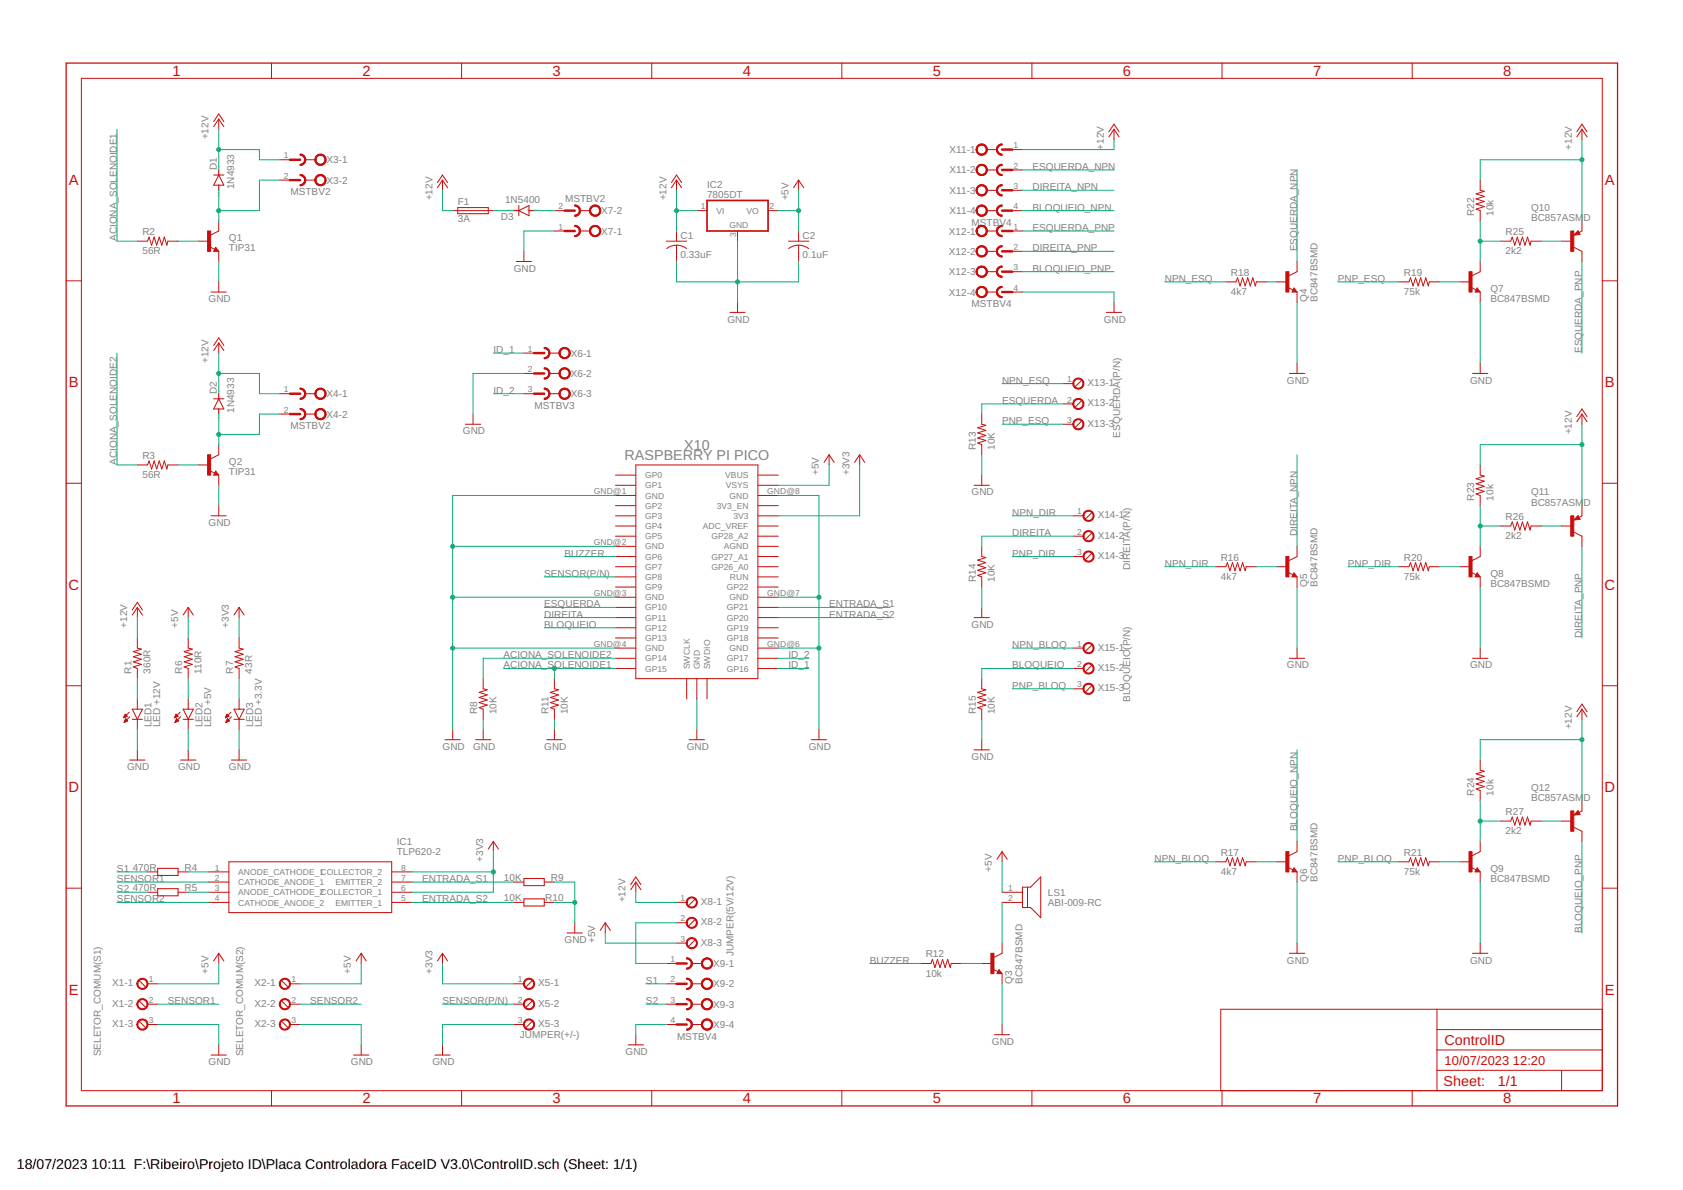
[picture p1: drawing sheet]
<svg xmlns="http://www.w3.org/2000/svg" width="420mm" height="297mm" viewBox="0 0 420 297" stroke-linecap="round" stroke-linejoin="round" font-family="sans-serif">
<defs><g id="words">
<g font-size="3.7" fill="#c90d0c">
<text x="43" y="18.9">1</text>
<text x="90.5" y="18.9">2</text>
<text x="138" y="18.9">3</text>
<text x="185.4" y="18.9">4</text>
<text x="232.9" y="18.9">5</text>
<text x="280.3" y="18.9">6</text>
<text x="327.8" y="18.9">7</text>
<text x="375.3" y="18.9">8</text>
<text x="17.2" y="46.1">A</text>
<text x="400.7" y="46.1">A</text>
<text x="17.2" y="96.7">B</text>
<text x="400.7" y="96.7">B</text>
<text x="17.1" y="147.2">C</text>
<text x="400.6" y="147.2">C</text>
<text x="17.1" y="197.7">D</text>
<text x="400.6" y="197.7">D</text>
<text x="17.2" y="248.3">E</text>
<text x="400.7" y="248.3">E</text>
<text x="43" y="275.4">1</text>
<text x="90.5" y="275.4">2</text>
<text x="138" y="275.4">3</text>
<text x="185.4" y="275.4">4</text>
<text x="232.9" y="275.4">5</text>
<text x="280.3" y="275.4">6</text>
<text x="327.8" y="275.4">7</text>
<text x="375.3" y="275.4">8</text>
</g>
<g font-size="3.6" fill="#808080">
<text x="170.8" y="112.3">X10</text>
<text x="155.9" y="114.8">RASPBERRY PI PICO</text>
</g>
<g font-size="3.6" fill="#c90d0c">
<text x="360.6" y="260.8">ControlID</text>
<text x="360.4" y="271.1">Sheet:</text>
<text x="374" y="271">1/1</text>
</g>
<g font-size="3.5">
<text x="4.2" y="291.8">18/07/2023</text>
<text x="22.9" y="291.8">10:11 F:\Ribeiro\Projeto ID\Placa Controladora FaceID V3.0\ControlID.sch (Sheet: 1/1)</text>
</g>
<g font-size="3.2" fill="#c90d0c">
<text x="360.6" y="265.9">10/07/2023</text>
<text x="377.7" y="265.9">12:20</text>
</g>
<g font-size="2.5" fill="#808080">
<text x="52.1" y="34.8" transform="rotate(-90 52.1 34.8)">+12V</text>
<text x="81.5" y="40.8">X3-1</text>
<text x="237.1" y="38.2">X11-1</text>
<text x="275.6" y="37.3" transform="rotate(-90 275.6 37.3)">+12V</text>
<text x="392.4" y="37.3" transform="rotate(-90 392.4 37.3)">+12V</text>
<text x="54.1" y="42.4" transform="rotate(-90 54.1 42.4)">D1</text>
<text x="58.4" y="47.2" transform="rotate(-90 58.4 47.2)">1N4933</text>
<text x="81.5" y="45.8">X3-2</text>
<text x="176.5" y="46.9">IC2</text>
<text x="237.1" y="43.3">X11-2</text>
<text x="257.8" y="42.4">ESQUERDA_NPN</text>
<text x="257.8" y="47.5">DIREITA_NPN</text>
<text x="72.5" y="48.8">MSTBV2</text>
<text x="107.9" y="50" transform="rotate(-90 107.9 50)">+12V</text>
<text x="114.3" y="51.2">F1</text>
<text x="126.1" y="50.8">1N5400</text>
<text x="141.1" y="50.5">MSTBV2</text>
<text x="150.1" y="53.5">X7-2</text>
<text x="166.4" y="50" transform="rotate(-90 166.4 50)">+12V</text>
<text x="176.5" y="49.4">7805DT</text>
<text x="196.8" y="50" transform="rotate(-90 196.8 50)">+5V</text>
<text x="237.1" y="48.4">X11-3</text>
<text x="237.1" y="53.5">X11-4</text>
<text x="257.8" y="52.6">BLOQUEIO_NPN</text>
<text x="368" y="53.8" transform="rotate(-90 368 53.8)">R22</text>
<text x="372.8" y="53.8" transform="rotate(-90 372.8 53.8)">10k</text>
<text x="382.2" y="52.6">Q10</text>
<text x="35.6" y="58.7">R2</text>
<text x="114.3" y="55.5">3A</text>
<text x="125.1" y="54.8">D3</text>
<text x="150.1" y="58.5">X7-1</text>
<text x="169.9" y="59.6">C1</text>
<text x="200.4" y="59.6">C2</text>
<text x="236.9" y="58.5">X12-1</text>
<text x="242.5" y="56.4">MSTBV4</text>
<text x="257.8" y="57.7">ESQUERDA_PNP</text>
<text x="375.9" y="58.7">R25</text>
<text x="382.2" y="55.1">BC857ASM</text>
<text x="395.3" y="55.1">D</text>
<text x="29.2" y="60.2" transform="rotate(-90 29.2 60.2)">ACIONA_SOLENOIDE1</text>
<text x="35.6" y="63.5">56R</text>
<text x="57.1" y="62.7">TIP31</text>
<text x="57.1" y="60.2">Q1</text>
<text x="169.9" y="64.4">0.33uF</text>
<text x="200.4" y="64.4">0.1uF</text>
<text x="236.9" y="63.6">X12-2</text>
<text x="257.8" y="62.7">DIREITA_PNP</text>
<text x="323.8" y="62.7" transform="rotate(-90 323.8 62.7)">ESQUERDA_NPN</text>
<text x="375.9" y="63.5">2k2</text>
<text x="128.3" y="67.8">GND</text>
<text x="236.9" y="68.7">X12-3</text>
<text x="257.8" y="67.8">BLOQUEIO_PNP</text>
<text x="290.8" y="70.4">NPN_ESQ</text>
<text x="307.3" y="68.9">R18</text>
<text x="334" y="70.4">PNP_ESQ</text>
<text x="350.5" y="68.9">R19</text>
<text x="52.1" y="75.4">GND</text>
<text x="236.9" y="73.8">X12-4</text>
<text x="242.5" y="76.7">MSTBV4</text>
<text x="307.3" y="73.7">4k7</text>
<text x="326.4" y="75.4" transform="rotate(-90 326.4 75.4)">Q4</text>
<text x="328.9" y="75.4" transform="rotate(-90 328.9 75.4)">BC847BSMD</text>
<text x="350.5" y="73.7">75k</text>
<text x="372.1" y="75.4">BC847BSMD</text>
<text x="372.1" y="72.9">Q7</text>
<text x="181.6" y="80.5">GND</text>
<text x="275.6" y="80.5">GND</text>
<text x="123.2" y="88.1">ID_1</text>
<text x="142.5" y="89">X6-1</text>
<text x="394.9" y="88.1" transform="rotate(-90 394.9 88.1)">ESQUERDA_PNP</text>
<text x="52.1" y="90.7" transform="rotate(-90 52.1 90.7)">+12V</text>
<text x="142.5" y="94.1">X6-2</text>
<text x="250.2" y="95.7">NPN_ESQ</text>
<text x="321.3" y="95.7">GND</text>
<text x="367" y="95.7">GND</text>
<text x="54.1" y="98.3" transform="rotate(-90 54.1 98.3)">D2</text>
<text x="81.5" y="99.2">X4-1</text>
<text x="123.2" y="98.3">ID_2</text>
<text x="142.5" y="99.2">X6-3</text>
<text x="250.2" y="100.8">ESQUERDA</text>
<text x="271.5" y="96.4">X13-1</text>
<text x="271.5" y="101.5">X13-2</text>
<text x="58.4" y="103.1" transform="rotate(-90 58.4 103.1)">1N4933</text>
<text x="72.5" y="107.2">MSTBV2</text>
<text x="81.5" y="104.3">X4-2</text>
<text x="133.5" y="102.1">MSTBV3</text>
<text x="250.2" y="105.9">PNP_ESQ</text>
<text x="271.5" y="106.5">X13-3</text>
<text x="115.6" y="108.4">GND</text>
<text x="243.6" y="112.3" transform="rotate(-90 243.6 112.3)">R13</text>
<text x="248.4" y="112.3" transform="rotate(-90 248.4 112.3)">10K</text>
<text x="279.6" y="109.2" transform="rotate(-90 279.6 109.2)">ESQUERDA(P/N)</text>
<text x="392.4" y="108.4" transform="rotate(-90 392.4 108.4)">+12V</text>
<text x="29.2" y="116.1" transform="rotate(-90 29.2 116.1)">ACIONA_SOLENOIDE2</text>
<text x="35.6" y="119.4">56R</text>
<text x="35.6" y="114.6">R3</text>
<text x="57.1" y="118.6">TIP31</text>
<text x="57.1" y="116.1">Q2</text>
<text x="204.4" y="118.6" transform="rotate(-90 204.4 118.6)">+5V</text>
<text x="212.1" y="118.6" transform="rotate(-90 212.1 118.6)">+3V3</text>
<text x="242.5" y="123.7">GND</text>
<text x="368" y="125" transform="rotate(-90 368 125)">R23</text>
<text x="372.8" y="125" transform="rotate(-90 372.8 125)">10k</text>
<text x="382.2" y="123.7">Q11</text>
<text x="52.1" y="131.3">GND</text>
<text x="252.7" y="128.8">NPN_DIR</text>
<text x="274" y="129.4">X14-1</text>
<text x="375.9" y="129.8">R26</text>
<text x="382.2" y="126.2">BC857ASM</text>
<text x="395.3" y="126.2">D</text>
<text x="252.7" y="133.8">DIREITA</text>
<text x="274" y="134.5">X14-2</text>
<text x="323.8" y="133.8" transform="rotate(-90 323.8 133.8)">DIREITA_NPN</text>
<text x="375.9" y="134.6">2k2</text>
<text x="135.9" y="144">SENSOR(P/N)</text>
<text x="141" y="138.9">BUZZER</text>
<text x="252.7" y="138.9">PNP_DIR</text>
<text x="274" y="139.6">X14-3</text>
<text x="282.2" y="142.2" transform="rotate(-90 282.2 142.2)">DIREITA(P/N)</text>
<text x="290.8" y="141.5">NPN_DIR</text>
<text x="304.8" y="140">R16</text>
<text x="336.5" y="141.5">PNP_DIR</text>
<text x="350.5" y="140">R20</text>
<text x="372.1" y="144">Q8</text>
<text x="243.6" y="145.3" transform="rotate(-90 243.6 145.3)">R14</text>
<text x="248.4" y="145.3" transform="rotate(-90 248.4 145.3)">10K</text>
<text x="304.8" y="144.8">4k7</text>
<text x="326.4" y="146.5" transform="rotate(-90 326.4 146.5)">Q5</text>
<text x="328.9" y="146.5" transform="rotate(-90 328.9 146.5)">BC847BSMD</text>
<text x="350.5" y="144.8">75k</text>
<text x="372.1" y="146.5">BC847BSMD</text>
<text x="135.9" y="151.6">ESQUERDA</text>
<text x="135.9" y="154.2">DIREITA</text>
<text x="207" y="151.6">ENTRADA_S1</text>
<text x="207" y="154.2">ENTRADA_S2</text>
<text x="31.7" y="156.7" transform="rotate(-90 31.7 156.7)">+12V</text>
<text x="44.4" y="156.7" transform="rotate(-90 44.4 156.7)">+5V</text>
<text x="57.1" y="156.7" transform="rotate(-90 57.1 156.7)">+3V3</text>
<text x="135.9" y="156.7">BLOQUEIO</text>
<text x="242.5" y="156.7">GND</text>
<text x="252.7" y="161.8">NPN_BLOQ</text>
<text x="394.9" y="159.2" transform="rotate(-90 394.9 159.2)">DIREITA_PNP</text>
<text x="125.7" y="166.9">ACIONA_SOLENOIDE1</text>
<text x="125.7" y="164.3">ACIONA_SOLENOIDE2</text>
<text x="196.8" y="166.9">ID_1</text>
<text x="196.8" y="164.3">ID_2</text>
<text x="252.7" y="166.9">BLOQUEIO</text>
<text x="274" y="162.4">X15-1</text>
<text x="274" y="167.5">X15-2</text>
<text x="321.3" y="166.9">GND</text>
<text x="367" y="166.9">GND</text>
<text x="32.8" y="168.1" transform="rotate(-90 32.8 168.1)">R1</text>
<text x="37.6" y="168.1" transform="rotate(-90 37.6 168.1)">360R</text>
<text x="45.5" y="168.1" transform="rotate(-90 45.5 168.1)">R6</text>
<text x="50.3" y="168.1" transform="rotate(-90 50.3 168.1)">110R</text>
<text x="58.2" y="168.1" transform="rotate(-90 58.2 168.1)">R7</text>
<text x="63" y="168.1" transform="rotate(-90 63 168.1)">43R</text>
<text x="252.7" y="171.9">PNP_BLOQ</text>
<text x="274" y="172.6">X15-3</text>
<text x="119.1" y="178.3" transform="rotate(-90 119.1 178.3)">R8</text>
<text x="123.9" y="178.3" transform="rotate(-90 123.9 178.3)">10K</text>
<text x="136.9" y="178.3" transform="rotate(-90 136.9 178.3)">R11</text>
<text x="141.7" y="178.3" transform="rotate(-90 141.7 178.3)">10K</text>
<text x="243.6" y="178.3" transform="rotate(-90 243.6 178.3)">R15</text>
<text x="248.4" y="178.3" transform="rotate(-90 248.4 178.3)">10K</text>
<text x="282.2" y="175.2" transform="rotate(-90 282.2 175.2)">BLOQUEIO(P/N)</text>
<text x="37.8" y="181.6" transform="rotate(-90 37.8 181.6)">LED1</text>
<text x="40" y="181.6" transform="rotate(-90 40 181.6)">LED +12V</text>
<text x="50.5" y="181.6" transform="rotate(-90 50.5 181.6)">LED2</text>
<text x="52.7" y="181.6" transform="rotate(-90 52.7 181.6)">LED +5V</text>
<text x="63.2" y="181.6" transform="rotate(-90 63.2 181.6)">LED3</text>
<text x="65.4" y="181.6" transform="rotate(-90 65.4 181.6)">LED +3.3V</text>
<text x="392.4" y="182.1" transform="rotate(-90 392.4 182.1)">+12V</text>
<text x="110.5" y="187.2">GND</text>
<text x="118.1" y="187.2">GND</text>
<text x="135.9" y="187.2">GND</text>
<text x="171.4" y="187.2">GND</text>
<text x="201.9" y="187.2">GND</text>
<text x="242.5" y="189.7">GND</text>
<text x="31.7" y="192.3">GND</text>
<text x="44.4" y="192.3">GND</text>
<text x="57.1" y="192.3">GND</text>
<text x="382.2" y="197.3">Q12</text>
<text x="368" y="198.6" transform="rotate(-90 368 198.6)">R24</text>
<text x="372.8" y="198.6" transform="rotate(-90 372.8 198.6)">10k</text>
<text x="375.9" y="203.4">R27</text>
<text x="382.2" y="199.9">BC857ASM</text>
<text x="395.3" y="199.9">D</text>
<text x="323.8" y="207.5" transform="rotate(-90 323.8 207.5)">BLOQUEIO_NPN</text>
<text x="375.9" y="208.2">2k2</text>
<text x="99.1" y="213.5">TLP620-2</text>
<text x="99.1" y="210.9">IC1</text>
<text x="120.6" y="215.1" transform="rotate(-90 120.6 215.1)">+3V3</text>
<text x="288.3" y="215.1">NPN_BLOQ</text>
<text x="304.8" y="213.6">R17</text>
<text x="334" y="215.1">PNP_BLOQ</text>
<text x="350.5" y="213.6">R21</text>
<text x="29.2" y="220.2">SENSOR1</text>
<text x="29.2" y="217.6">S1</text>
<text x="33.1" y="217.4">470R</text>
<text x="46.1" y="217.4">R4</text>
<text x="105.4" y="220.2">ENTRADA_S1</text>
<text x="125.8" y="219.9">10K</text>
<text x="137.5" y="219.9">R9</text>
<text x="247.6" y="217.6" transform="rotate(-90 247.6 217.6)">+5V</text>
<text x="304.8" y="218.4">4k7</text>
<text x="326.4" y="220.2" transform="rotate(-90 326.4 220.2)">Q6</text>
<text x="328.9" y="220.2" transform="rotate(-90 328.9 220.2)">BC847BSMD</text>
<text x="350.5" y="218.4">75k</text>
<text x="372.1" y="220.2">BC847BSMD</text>
<text x="372.1" y="217.6">Q9</text>
<text x="29.2" y="225.3">SENSOR2</text>
<text x="29.2" y="222.7">S2</text>
<text x="33.1" y="222.5">470R</text>
<text x="46.1" y="222.4">R5</text>
<text x="105.4" y="225.3">ENTRADA_S2</text>
<text x="125.8" y="225">10K</text>
<text x="136.1" y="225">R10</text>
<text x="156.2" y="225.3" transform="rotate(-90 156.2 225.3)">+12V</text>
<text x="175" y="225.9">X8-1</text>
<text x="261.6" y="226.2">ABI-009-RC</text>
<text x="261.6" y="223.6">LS1</text>
<text x="175" y="231">X8-2</text>
<text x="394.9" y="232.9" transform="rotate(-90 394.9 232.9)">BLOQUEIO_PNP</text>
<text x="141" y="235.4">GND</text>
<text x="148.6" y="235.4" transform="rotate(-90 148.6 235.4)">+5V</text>
<text x="175" y="236.1">X8-3</text>
<text x="183.1" y="238.7" transform="rotate(-90 183.1 238.7)">JUMPER(5V/12V)</text>
<text x="231.1" y="239">R12</text>
<text x="52.1" y="243" transform="rotate(-90 52.1 243)">+5V</text>
<text x="87.6" y="243" transform="rotate(-90 87.6 243)">+5V</text>
<text x="107.9" y="243" transform="rotate(-90 107.9 243)">+3V3</text>
<text x="161.3" y="245.6">S1</text>
<text x="178" y="241.4">X9-1</text>
<text x="217.1" y="240.5">BUZZER</text>
<text x="231.1" y="243.8">10k</text>
<text x="252.7" y="245.6" transform="rotate(-90 252.7 245.6)">Q3</text>
<text x="255.2" y="245.6" transform="rotate(-90 255.2 245.6)">BC847BSMD</text>
<text x="321.3" y="240.5">GND</text>
<text x="367" y="240.5">GND</text>
<text x="28" y="246.2">X1-1</text>
<text x="28" y="251.3">X1-2</text>
<text x="41.9" y="250.7">SENSOR1</text>
<text x="63.5" y="246.2">X2-1</text>
<text x="63.5" y="251.3">X2-2</text>
<text x="77.5" y="250.7">SENSOR2</text>
<text x="110.5" y="250.7">SENSOR(P/N)</text>
<text x="134.4" y="246.2">X5-1</text>
<text x="134.4" y="251.3">X5-2</text>
<text x="161.3" y="250.7">S2</text>
<text x="178" y="246.5">X9-2</text>
<text x="178" y="251.5">X9-3</text>
<text x="28" y="256.4">X1-3</text>
<text x="63.5" y="256.4">X2-3</text>
<text x="134.4" y="256.4">X5-3</text>
<text x="178" y="256.6">X9-4</text>
<text x="25.1" y="263.7" transform="rotate(-90 25.1 263.7)">SELETOR_COMUM(S1)</text>
<text x="60.7" y="263.7" transform="rotate(-90 60.7 263.7)">SELETOR_COMUM(S2)</text>
<text x="129.8" y="259">JUMPER(+/-)</text>
<text x="156.2" y="263.4">GND</text>
<text x="169" y="259.5">MSTBV4</text>
<text x="247.6" y="260.8">GND</text>
<text x="52.1" y="265.9">GND</text>
<text x="87.6" y="265.9">GND</text>
<text x="107.9" y="265.9">GND</text>
</g>
<g font-size="2.1" fill="#808080">
<text x="70.8" y="39.5">1</text>
<text x="253.1" y="37">1</text>
<text x="70.8" y="44.6">2</text>
<text x="253.1" y="42.1">2</text>
<text x="253.1" y="47.1">3</text>
<text x="139.4" y="52.2">2</text>
<text x="175" y="52.2">1</text>
<text x="178.8" y="53.3">VI</text>
<text x="186.3" y="53.3">VO</text>
<text x="192.1" y="52.2">2</text>
<text x="253.1" y="52.2">4</text>
<text x="139.4" y="57.3">1</text>
<text x="182.1" y="56.9">GND</text>
<text x="183.8" y="59.2" transform="rotate(-90 183.8 59.2)">3</text>
<text x="253.1" y="57.3">1</text>
<text x="253.1" y="62.4">2</text>
<text x="253.1" y="67.5">3</text>
<text x="253.1" y="72.5">4</text>
<text x="131.8" y="87.8">1</text>
<text x="131.8" y="92.9">2</text>
<text x="266.4" y="95.4">1</text>
<text x="70.8" y="97.9">1</text>
<text x="131.8" y="97.9">3</text>
<text x="266.4" y="100.5">2</text>
<text x="70.8" y="103">2</text>
<text x="266.4" y="105.6">3</text>
<text x="161.1" y="119.4">GP0</text>
<text x="181.1" y="119.4">VBUS</text>
<text x="148.3" y="123.3">GND@1</text>
<text x="161.1" y="121.9">GP1</text>
<text x="161.1" y="124.4">GND</text>
<text x="181.2" y="121.9">VSYS</text>
<text x="182.1" y="124.4">GND</text>
<text x="191.5" y="123.3">GND@8</text>
<text x="161.1" y="127">GP2</text>
<text x="161.1" y="129.5">GP3</text>
<text x="178.9" y="127">3V3_EN</text>
<text x="183.1" y="129.5">3V3</text>
<text x="268.9" y="128.4">1</text>
<text x="148.3" y="136">GND@2</text>
<text x="161.1" y="132.1">GP4</text>
<text x="161.1" y="134.6">GP5</text>
<text x="161.1" y="137.1">GND</text>
<text x="175.5" y="132.1">ADC_VREF</text>
<text x="177.6" y="134.6">GP28_A2</text>
<text x="180.7" y="137.1">AGND</text>
<text x="268.9" y="133.5">2</text>
<text x="161.1" y="139.7">GP6</text>
<text x="161.1" y="142.2">GP7</text>
<text x="177.6" y="142.2">GP26_A0</text>
<text x="177.6" y="139.7">GP27_A1</text>
<text x="268.9" y="138.6">3</text>
<text x="148.3" y="148.7">GND@3</text>
<text x="161.1" y="144.8">GP8</text>
<text x="161.1" y="147.3">GP9</text>
<text x="161.1" y="149.8">GND</text>
<text x="181.4" y="147.3">GP22</text>
<text x="182.1" y="149.8">GND</text>
<text x="182.2" y="144.8">RUN</text>
<text x="191.5" y="148.7">GND@7</text>
<text x="161.1" y="152.4">GP10</text>
<text x="161.1" y="154.9">GP11</text>
<text x="181.4" y="154.9">GP20</text>
<text x="181.4" y="152.4">GP21</text>
<text x="148.3" y="161.4">GND@4</text>
<text x="161.1" y="157.5">GP12</text>
<text x="161.1" y="160">GP13</text>
<text x="181.4" y="160">GP18</text>
<text x="181.4" y="157.5">GP19</text>
<text x="191.5" y="161.4">GND@6</text>
<text x="268.9" y="161.4">1</text>
<text x="161.1" y="165.1">GP14</text>
<text x="161.1" y="167.6">GP15</text>
<text x="161.1" y="162.5">GND</text>
<text x="172.2" y="167.1" transform="rotate(-90 172.2 167.1)">SWCLK</text>
<text x="174.7" y="167.1" transform="rotate(-90 174.7 167.1)">GND</text>
<text x="177.3" y="167.1" transform="rotate(-90 177.3 167.1)">SWDIO</text>
<text x="181.4" y="167.6">GP16</text>
<text x="181.4" y="165.1">GP17</text>
<text x="182.1" y="162.5">GND</text>
<text x="268.9" y="166.5">2</text>
<text x="268.9" y="171.6">3</text>
<text x="53.6" y="217.3">1</text>
<text x="53.6" y="219.8">2</text>
<text x="59.5" y="218.4">ANODE_CATHODE_1COLLECTOR_2</text>
<text x="59.5" y="220.9">CATHODE_ANODE_1</text>
<text x="83.7" y="220.9">EMITTER_2</text>
<text x="100.1" y="217.3">8</text>
<text x="100.1" y="219.8">7</text>
<text x="53.6" y="222.4">3</text>
<text x="53.6" y="224.9">4</text>
<text x="59.5" y="223.5">ANODE_CATHODE_2COLLECTOR_1</text>
<text x="59.5" y="226">CATHODE_ANODE_2</text>
<text x="83.7" y="226">EMITTER_1</text>
<text x="100.1" y="222.4">6</text>
<text x="100.1" y="224.9">5</text>
<text x="169.9" y="224.9">1</text>
<text x="251.7" y="222.4">1</text>
<text x="251.7" y="224.9">2</text>
<text x="169.9" y="230">2</text>
<text x="169.9" y="235.1">3</text>
<text x="37.2" y="245.2">1</text>
<text x="72.7" y="245.2">1</text>
<text x="129.3" y="245.2">1</text>
<text x="167.4" y="240.1">1</text>
<text x="167.4" y="245.2">2</text>
<text x="37.2" y="250.3">2</text>
<text x="72.7" y="250.3">2</text>
<text x="129.3" y="250.3">2</text>
<text x="167.4" y="250.3">3</text>
<text x="37.2" y="255.4">3</text>
<text x="72.7" y="255.4">3</text>
<text x="129.3" y="255.4">3</text>
<text x="167.4" y="255.4">4</text>
</g>
<g font-size=".6" fill="#ffba08">
<text x="54.8" y="44.1" transform="rotate(-90 54.8 44.1)">SpiceOrder 2</text>
<text x="54.8" y="49.2" transform="rotate(-90 54.8 49.2)">SpiceOrder 1</text>
<text x="126.6" y="52.8">SpiceOrder 2</text>
<text x="131.6" y="52.8">SpiceOrder 1</text>
<text x="54.8" y="100" transform="rotate(-90 54.8 100)">SpiceOrder 2</text>
<text x="54.8" y="105.1" transform="rotate(-90 54.8 105.1)">SpiceOrder 1</text>
</g>
</g></defs>
<g fill="none" stroke="#c90d0c" stroke-width=".25">
<path d="M20.3 19.6h379.7v252.6h-379.7zM67.8 15.7v3.9M115.2 15.7v3.9M162.7 15.7v3.9M210.2 15.7v3.9M257.6 15.7v3.9M305.1 15.7v3.9M352.6 15.7v3.9M53.3 30.4l1.3-2 1.3 2M54.6 29.7v2.6M54.6 29.7l1.3 1.9M54.6 29.7l-1.3 1.9"/>
<path d="M69.8 39.9h2.6M76.2 39.9h2.5M246.4 37.3h2.5M252.7 37.3h2.5M276.8 32.9l1.3-1.9 1.3 1.9M278.1 32.3l1.3 1.9M278.1 32.3l-1.3 1.9M278.1 32.3v2.5M393.7 32.9l1.2-1.9 1.3 1.9M394.9 32.3v2.5M394.9 32.3l1.3 1.9M394.9 32.3l-1.2 1.9"/>
<path d="M53.3 43.7h2.6M54.6 42.4v1.3M54.6 46.2v1.3M54.6 55.1v2.6l-2 1M54.6 43.7l1.3 2.5h-2.6zM69.8 45h2.6M76.2 45h2.5M109.2 45.6l1.3-1.9 1.2 1.9M110.5 45l1.2 1.9M110.5 45l-1.3 1.9M110.5 45v2.5M113 52.6h10.2"/>
<path d="M114.3 51.8h7.6v1.5h-7.6zM128.2 52.6h1.3M129.5 52.6l2.6-1.3v2.5zM129.5 51.3v2.5M132.1 52.6h1.2M138.4 52.6h2.5M138.4 57.7h2.5M144.8 52.6h2.5M144.8 57.7h2.5M167.6 45.6l1.3-1.9 1.3 1.9M168.9 45v2.5M168.9 57.7v2.5"/>
<path d="M168.9 45l1.3 1.9M168.9 45l-1.3 1.9M174 52.6h2.5M184.1 57.7v2.5M191.7 52.6h2.6M199.4 45v2.5M199.4 57.7v2.5M199.4 45l1.2 1.9M199.4 45l-1.3 1.9M246.4 42.4h2.5M246.4 47.5h2.5M246.4 52.6h2.5"/>
<path d="M246.4 57.7h2.5M252.7 42.4h2.5M252.7 47.5h2.5M252.7 52.6h2.5M252.7 57.7h2.5M369.5 45v2.5l1 .3-2 .6 2 .6-2 .7 2 .6-2 .6 2 .7-2 .6 1 .4v2.5M393.9 58.3h-.4l.4-.3 .3 .4-1.1 .1 .8-.7 .4 .6M394 57.6l.5 .9-1.6 .2zM394.9 55.1v2.6l-.7 .4M16.5 70.1h3.8M34.3 60.2h2.5l.4-1 .6 2 .7-2 .6 2 .7-2 .6 2 .6-2 .7 2 .2-1h2.5M49.5 60.2h2.6"/>
<path d="M52.4 61.6l1.2 .6M52.7 72.9h3.8M53.8 61.7l.8 1h-1.3zM53.8 62.2l.2 .3h-.4l.2-.5 .6 .6h-.8M54.6 62.7v2.6M54.6 70.4v2.5M128.9 65.3h3.8M130.8 62.7v2.6M166.3 60.2h5.1M166.4 62l.9-.5 1.6-.3v4.1M168.9 61.2l1.6 .3 .9 .5M182.2 78h3.8"/>
<path d="M184.1 75.4v2.6M196.8 60.2h5.1M196.9 62l1.4-.7 1.1-.1v4.1M199.4 61.2l1.5 .3 1 .5M246.4 72.9h2.5M246.4 62.7h2.5M246.4 67.8h2.5M252.7 72.9h2.5M252.7 62.7h2.5M252.7 67.8h2.5M276.2 78h3.8M278.1 75.4v2.6"/>
<path d="M306 70.4h2.6l.3-1.1 .7 2.1 .6-2.1 .7 2.1 .6-2.1 .6 2.1 .7-2.1 .6 2.1 .2-1h2.6M318.7 70.4h2.6M321.6 71.8l1.2 .6M323 71.9l.8 1h-1.3zM323 72.4l.2 .2h-.4l.2-.5 .6 .7h-.8M323.8 65.3v2.5l-2 1M323.8 72.9v2.5M349.2 70.4h2.5l.4-1.1 .7 2.1 .6-2.1 .6 2.1 .7-2.1 .6 2.1 .6-2.1 .7 2.1 .2-1h2.6M364.4 70.4h2.6M367.3 71.8l1.2 .6M368.8 71.9l.7 1h-1.2zM368.8 72.4l.1 .2h-.4l.3-.5 .5 .7h-.8"/>
<path d="M369.5 65.3v2.5l-2 1M369.5 72.9v2.5M374.6 60.2h2.5l.4-1 .7 2 .6-2 .6 2 .7-2 .6 2 .6-2 .7 2 .2-1h2.6M389.8 60.2h2.6M392.9 61.7l2 1v2.6M400 70.1h3.8M53.3 99.5h2.6M53.3 86.2l1.3-1.9 1.3 1.9M54.6 85.6v2.5M54.6 98.3v1.2M54.6 99.5l1.3 2.6h-2.6zM54.6 85.6l1.3 1.9"/>
<path d="M54.6 85.6l-1.3 1.9M69.8 98.3h2.6M76.2 98.3h2.5M130.8 93.2h2.5M130.8 98.3h2.5M130.8 88.1h2.5M137.1 93.2h2.6M137.1 98.3h2.6M137.1 88.1h2.6M265.4 95.8h2.5M270 95l-1.5 1.5M321.9 93.2h3.8"/>
<path d="M323.8 90.7v2.5M367.6 93.2h3.8M369.5 90.7v2.5M34.3 116.1h2.5l.4-1.1 .6 2.1 .7-2.1 .6 2.1 .7-2.1 .6 2.1 .6-2.1 .7 2.1 .2-1h2.5M49.5 116.1h2.6M52.4 117.5l1.2 .6M53.8 117.6l.8 1h-1.3zM53.8 118.1l.2 .2h-.4l.2-.5 .6 .7h-.8M54.6 102.1v1.3M54.6 111v2.5l-2 1M54.6 118.6v2.5M69.8 103.4h2.6"/>
<path d="M76.2 103.4h2.5M116.2 105.9h3.8M118.1 103.4v2.5M153.6 118.6h5.1M158.7 116.1h30.5v53.3h-30.5zM189.2 118.6h5.1M207 113.5l1.3 1.9M207 113.5l-1.3 1.9M207 113.5v2.6M214.6 113.5l1.3 1.9M214.6 113.5l-1.3 1.9M214.6 113.5v2.6"/>
<path d="M245.1 103.4v2.5l1 .3-2 .6 2 .6-2 .7 2 .6-2 .6 2 .7-2 .6 1 .4v2.5M245.1 118.6v2.5M265.4 100.8h2.5M265.4 105.9h2.5M270 100.1l-1.5 1.5M270 105.1l-1.5 1.6M369.5 116.1v2.5l1 .3-2 .6 2 .6-2 .7 2 .6-2 .6 2 .7-2 .6 1 .4v2.5M393.7 104l1.2-1.9 1.3 1.9M394.9 103.4v2.5M394.9 103.4l1.3 1.9M394.9 103.4l-1.2 1.9M16.5 120.6h3.8"/>
<path d="M52.7 128.8h3.8M54.6 126.2v2.6M153.6 128.8h5.1M153.6 121.1h5.1M153.6 126.2h5.1M153.6 131.3h5.1M153.6 133.8h5.1M153.6 138.9h5.1M153.6 136.4h5.1M153.6 123.7h5.1M189.2 128.8h5.1M189.2 121.1h5.1"/>
<path d="M189.2 126.2h5.1M189.2 131.3h5.1M189.2 133.8h5.1M189.2 138.9h5.1M189.2 136.4h5.1M189.2 123.7h5.1M243.2 121.1h3.8M245.1 136.4v2.5l1 .3-2 .6 2 .6-2 .7 2 .6-2 .6 2 .7-2 .6 1 .4v2.5M267.9 128.8h2.6M267.9 133.8h2.6M267.9 138.9h2.6M272.5 128l-1.5 1.5"/>
<path d="M272.5 133.1l-1.5 1.5M272.5 138.2l-1.5 1.5M323.8 136.4v2.5l-2 1M369.5 136.4v2.5l-2 1M374.6 131.3h2.5l.4-1 .7 2 .6-2 .6 2 .7-2 .6 2 .6-2 .7 2 .2-1h2.6M389.8 131.3h2.6M392.9 132.8l2 1v2.6M393.9 129.4h-.4l.4-.3 .3 .4-1.1 .1 .8-.7 .4 .6M394 128.7l.5 .9-1.6 .2zM394.9 126.2v2.6l-.7 .4M400 120.6h3.8M33 152.3l1.3-2 1.3 2"/>
<path d="M34.3 151.6v2.6M34.3 159.2v2.6l1 .2-2 .7 2 .6-2 .6 2 .7-2 .6 2 .6-2 .7 1 .4v2.5M34.3 151.6l1.3 1.9M34.3 151.6l-1.3 1.9M47 151.6v2.6M47 159.2v2.6l1 .2-2 .7 2 .6-2 .6 2 .7-2 .6 2 .6-2 .7 1 .4v2.5M47 151.6l1.3 1.9M47 151.6l-1.3 1.9M59.7 151.6v2.6M59.7 159.2v2.6l1 .2-2 .7 2 .6-2 .6 2 .7-2 .6 2 .6-2 .7 1 .4v2.5M59.7 151.6l1.3 1.9M59.7 151.6l-1.3 1.9"/>
<path d="M153.6 141.5h5.1M153.6 144h5.1M153.6 146.5h5.1M153.6 151.6h5.1M153.6 154.2h5.1M153.6 156.7h5.1M153.6 159.2h5.1M153.6 149.1h5.1M189.2 141.5h5.1M189.2 144h5.1M189.2 146.5h5.1M189.2 151.6h5.1"/>
<path d="M189.2 154.2h5.1M189.2 156.7h5.1M189.2 159.2h5.1M189.2 149.1h5.1M243.2 154.2h3.8M245.1 151.6v2.6M303.5 141.5h2.5l.4-1.1 .6 2.1 .7-2.1 .6 2.1 .6-2.1 .7 2.1 .6-2.1 .7 2.1 .2-1h2.5M318.7 141.5h2.6M321.6 142.9l1.2 .6M323 143l.8 1h-1.3zM323 143.5l.2 .2h-.4l.2-.5 .6 .7h-.8M323.8 144v2.5"/>
<path d="M349.2 141.5h2.5l.4-1.1 .7 2.1 .6-2.1 .6 2.1 .7-2.1 .6 2.1 .6-2.1 .7 2.1 .2-1h2.6M364.4 141.5h2.6M367.3 142.9l1.2 .6M368.8 143l.7 1h-1.2zM368.8 143.5l.1 .2h-.4l.3-.5 .5 .7h-.8M369.5 144v2.5M16.5 171.2h3.8M30.9 179.1h.2M30.9 178.9h.5M31 178.8h.6M31.1 178.7h.6M31.1 178.6h.4"/>
<path d="M31.2 178.5h.2M31.2 179.9h.7M31.2 179.8h.5M31.2 178.4h.1M31.2 178.3l.5 .5-.8 .4zM31.3 179.7h.3M31.3 179.6h.2M31.4 179.4l.5 .5-.9 .4zM32.3 177.8l-1.4 1.4M32.4 178.9l-1.4 1.4M33 179.6h2.6M33 177h2.6l-1.3 2.6z"/>
<path d="M34.3 174.5v2.5M34.3 179.6v2.5M43.6 179.1h.2M43.6 178.9h.5M43.7 178.8h.6M43.8 178.7h.6M43.8 178.6h.4M43.9 178.5h.2M43.9 179.9h.7M43.9 179.8h.5M43.9 178.4h.1M43.9 178.3l.5 .5-.8 .4z"/>
<path d="M44 179.7h.3M44 179.6h.2M44.6 179.9l-.5-.5-.4 .9M44.6 179.9l-.9 .4M45 177.8l-1.4 1.4M45.1 178.9l-1.4 1.4M45.7 179.6h2.6M45.7 177h2.6l-1.3 2.6zM47 174.5v2.5M47 179.6v2.5M56.3 179.1h.2M56.3 178.9h.5"/>
<path d="M56.4 178.8h.6M56.5 178.7h.6M56.5 178.6h.4M56.6 178.5h.2M56.6 179.9h.7M56.6 178.4h.1M56.6 179.8h.5M56.6 178.3l.5 .5-.8 .4zM56.7 179.7h.3M56.7 179.6h.2M56.8 179.4l.5 .5-.9 .4zM57.7 177.8l-1.4 1.4"/>
<path d="M57.8 178.9l-1.4 1.4M58.4 177h2.6l-1.3 2.6zM58.4 179.6h2.6M59.7 174.5v2.5M59.7 179.6v2.5M120.6 169.4v2.5l1 .3-2 .6 2 .7-2 .6 2 .6-2 .7 2 .6-2 .6 1 .4v2.6M138.4 169.4v2.5l1 .3-2 .6 2 .7-2 .6 2 .6-2 .7 2 .6-2 .6 1 .4v2.6M153.6 164.3h5.1M153.6 166.9h5.1M153.6 161.8h5.1M171.4 169.4v5.1M174 169.4v5.1"/>
<path d="M176.5 169.4v5.1M189.2 164.3h5.1M189.2 166.9h5.1M189.2 161.8h5.1M245.1 169.4v2.5l1 .3-2 .6 2 .7-2 .6 2 .6-2 .7 2 .6-2 .6 1 .4v2.6M267.9 166.9h2.6M267.9 161.8h2.6M267.9 171.9h2.6M272.5 161l-1.5 1.5M272.5 166.1l-1.5 1.5M272.5 171.2l-1.5 1.5M321.9 164.3h3.8"/>
<path d="M323.8 161.8v2.5M367.6 164.3h3.8M369.5 161.8v2.5M393.7 177.7l1.2-2 1.3 2M394.9 177v2.6M394.9 177l1.3 1.9M394.9 177l-1.2 1.9M400 171.2h3.8M31 180.3h.1M31.1 180.1h.2M31.1 180h.5M32.4 189.7h3.8"/>
<path d="M34.3 187.2v2.5M43.7 180.3h.1M43.8 180.1h.2M43.8 180h.5M45.1 189.7h3.8M47 187.2v2.5M56.4 180.3h.1M56.5 180.1h.2M56.5 180h.5M57.8 189.7h3.8M59.7 187.2v2.5M111.1 184.6h3.8"/>
<path d="M113 182.1v2.5M118.7 184.6h3.8M120.6 182.1v2.5M136.5 184.6h3.8M138.4 182.1v2.5M172.1 184.6h3.8M174 182.1v2.5M202.5 184.6h3.9M204.4 182.1v2.5M243.2 187.2h3.8M245.1 184.6v2.6M369.5 189.7v2.6l1 .2-2 .6 2 .7-2 .6 2 .7-2 .6 2 .6-2 .7 1 .3v2.6"/>
<path d="M394.9 199.9v2.5l-.7 .4M36.8 217.6h2.6M39.4 216.7h5v1.8h-5zM44.4 217.6h2.6M52.1 217.6h5M57.1 215.1h40.7v12.7h-40.7zM97.8 217.6h5.1M123.2 210l1.2 1.9M123.2 210l-1.3 1.9M123.2 210v2.6M130.8 219.3h5.1v1.8h-5.1zM250.2 212.6v2.5"/>
<path d="M250.2 212.6l1.2 1.9M250.2 212.6l-1.3 1.9M303.5 215.1h2.5l.4-1 .6 2 .7-2 .6 2 .6-2 .7 2 .6-2 .7 2 .2-1h2.5M318.7 215.1h2.6M321.6 216.5l1.2 .6M323 216.6l.8 1h-1.3zM323 217.1l.2 .3h-.4l.2-.5 .6 .6h-.8M323.8 210v2.6l-2 1M323.8 217.6v2.6M349.2 215.1h2.5l.4-1 .7 2 .6-2 .6 2 .7-2 .6 2 .6-2 .7 2 .2-1h2.6M364.4 215.1h2.6M367.3 216.5l1.2 .6"/>
<path d="M368.8 216.6l.7 1h-1.2zM368.8 217.1l.1 .3h-.4l.3-.5 .5 .6h-.8M369.5 210v2.6l-2 1M369.5 217.6v2.6M374.6 205h2.5l.4-1.1 .7 2.1 .6-2.1 .6 2.1 .7-2.1 .6 2.1 .6-2.1 .7 2.1 .2-1h2.6M389.8 205h2.6M392.9 206.5l2 1v2.5M393.9 203.1h-.4l.4-.3 .3 .4-1.1 .1 .8-.8 .4 .7M394 202.4l.5 .9-1.6 .2zM16.5 221.7h3.8M36.8 222.7h2.6M39.4 221.8h5v1.8h-5z"/>
<path d="M44.4 222.7h2.6M52.1 225.3h5M52.1 220.2h5M52.1 222.7h5M54.6 238v2.5M54.6 238l1.3 1.9M54.6 238l-1.3 1.9M90.2 238v2.5M90.2 238l1.2 1.9M90.2 238l-1.3 1.9M97.8 225.3h5.1M97.8 220.2h5.1"/>
<path d="M97.8 222.7h5.1M110.5 238v2.5M110.5 238l1.2 1.9M110.5 238l-1.3 1.9M128.2 225.3h2.6M128.2 220.2h2.6M130.8 224.4h5.1v1.7h-5.1zM135.9 225.3h2.5M135.9 220.2h2.5M141.6 232.9h3.8M143.5 230.3v2.6M151.1 230.3l1.3 1.9"/>
<path d="M151.1 230.3l-1.3 1.9M151.1 230.3v2.6M157.5 220.8l1.2-1.9 1.3 1.9M158.7 220.2v2.5M158.7 220.2l1.3 1.9M158.7 220.2l-1.2 1.9M168.9 225.3h2.5M168.9 230.3h2.5M168.9 235.4h2.5M173.5 224.5l-1.6 1.5M173.5 229.6l-1.6 1.5M173.5 234.7l-1.6 1.5"/>
<path d="M250.2 225.3h5M250.2 235.4v2.6l-2.1 1M250.2 222.7h5M255.2 221.4h2.1l2.5-2.5v10.2l-2.5-2.6h-2.1zM256.5 221.4v5.1M321.9 238h3.8M323.8 235.4v2.6M367.6 238h3.8M369.5 235.4v2.6M400 221.7h3.8M34.8 244.8l1.5 1.5M34.8 249.9l1.5 1.5"/>
<path d="M34.8 255l1.5 1.5M36.8 245.6h2.6M36.8 250.7h2.6M36.8 255.7h2.6M70.4 244.8l1.5 1.5M70.4 249.9l1.5 1.5M70.4 255l1.5 1.5M72.4 245.6h2.5M72.4 250.7h2.5M72.4 255.7h2.5M128.2 245.6h2.6M128.2 250.7h2.6"/>
<path d="M128.2 255.7h2.6M132.8 244.8l-1.5 1.5M132.8 249.9l-1.5 1.5M132.8 255l-1.5 1.5M158.7 258.3v2.5M166.3 240.5h2.6M166.3 245.6h2.6M166.3 250.7h2.6M166.3 255.7h2.6M172.7 240.5h2.5M172.7 245.6h2.5M172.7 250.7h2.5"/>
<path d="M172.7 255.7h2.5M229.8 240.5h2.6l.4-1 .6 2 .6-2 .7 2 .6-2 .6 2 .7-2 .6 2 .3-1h2.5M245.1 240.5h2.5M247.9 241.9l1.3 .6M248.3 258.3h3.8M249.4 242l.8 1h-1.3zM249.4 242.5l.1 .3h-.3l.2-.5 .5 .6h-.7M250.2 243v2.6M250.2 255.7v2.6M358.7 251.9v20.3M358.7 257h41.3M400 251.9h-95.2v20.3"/>
<path d="M52.7 263.4h3.8M54.6 260.8v2.6M67.8 272.2v3.9M88.3 263.4h3.8M90.2 260.8v2.6M108.6 263.4h3.8M110.5 260.8v2.6M115.2 272.2v3.9M156.8 260.8h3.8M162.7 272.2v3.9M210.2 272.2v3.9M257.6 272.2v3.9"/>
<path d="M305.1 272.2v3.9M352.6 272.2v3.9M358.7 267.2h41.3M358.7 262.1h41.3M389.8 267.2v5"/>
</g>
<g fill="#c90d0c" stroke="#c90d0c" stroke-width=".25">
<path d="M171.4 241.6l.7-.2 .5-.9h.2a1.37 1.37 0 0 1-1.4 1.4z" fill-rule="evenodd"/>
<path d="M171.4 239.1a1.37 1.37 0 0 1 1.4 1.4h-.2l-.3-.7-.9-.4z" fill-rule="evenodd"/>
<path d="M171.4 239.1a1.4 1.4 0 0 1 1.4 1.4 1.4 1.4 0 0 1-1.4 1.4v-.3a1.14 1.14 0 0 0 1.2-1.1 1.14 1.14 0 0 0-1.2-1.1z" fill-rule="evenodd"/>
<path d="M175.5 239.5a1.4 1.4 0 0 1 2.2 .3 1.4 1.4 0 0 1-.8 2 1.4 1.4 0 0 1-1.8-1.3h.3a1.15 1.15 0 0 1 1.6-1.1 1.15 1.15 0 0 1 .3 2 1.15 1.15 0 0 1-1.9-.6v-.3h-.3z" fill-rule="evenodd"/>
<path d="M175.5 239.5a1.4 1.4 0 0 1 2.2 .3 1.4 1.4 0 0 1-.8 2 1.4 1.4 0 0 1-1.8-1.3h.3a1.15 1.15 0 0 1 1.6-1.1 1.15 1.15 0 0 1 .3 2 1.15 1.15 0 0 1-1.9-.6v-.3h-.3z" fill-rule="evenodd"/>
<path d="M171.4 246.7l.7-.2 .5-.9h.2a1.37 1.37 0 0 1-1.4 1.4z" fill-rule="evenodd"/>
<path d="M171.4 244.2a1.37 1.37 0 0 1 1.4 1.4h-.2l-.3-.7-.9-.5z" fill-rule="evenodd"/>
<path d="M171.4 244.2a1.4 1.4 0 0 1 1.4 1.4 1.4 1.4 0 0 1-1.4 1.4v-.3a1.14 1.14 0 0 0 1.2-1.1 1.14 1.14 0 0 0-1.2-1.2z" fill-rule="evenodd"/>
<path d="M175.5 244.6a1.4 1.4 0 0 1 2.2 .3 1.4 1.4 0 0 1-.8 2 1.4 1.4 0 0 1-1.8-1.3h.3a1.15 1.15 0 0 1 1.6-1.1 1.15 1.15 0 0 1 .3 1.9 1.15 1.15 0 0 1-1.9-.5v-.3h-.3z" fill-rule="evenodd"/>
<path d="M175.5 244.6a1.4 1.4 0 0 1 2.2 .3 1.4 1.4 0 0 1-.8 2 1.4 1.4 0 0 1-1.8-1.3h.3a1.15 1.15 0 0 1 1.6-1.1 1.15 1.15 0 0 1 .3 1.9 1.15 1.15 0 0 1-1.9-.5v-.3h-.3z" fill-rule="evenodd"/>
<path d="M171.4 251.8l.7-.3 .5-.8h.2a1.37 1.37 0 0 1-1.4 1.4z" fill-rule="evenodd"/>
<path d="M171.4 249.3a1.37 1.37 0 0 1 1.4 1.4h-.2l-.3-.7-.9-.5z" fill-rule="evenodd"/>
<path d="M171.4 249.3a1.4 1.4 0 0 1 1.4 1.4 1.4 1.4 0 0 1-1.4 1.4v-.3a1.14 1.14 0 0 0 1.2-1.1 1.14 1.14 0 0 0-1.2-1.2z" fill-rule="evenodd"/>
<path d="M175.5 249.7a1.4 1.4 0 0 1 2.2 .2 1.4 1.4 0 0 1-.8 2.1 1.4 1.4 0 0 1-1.8-1.3h.3a1.15 1.15 0 0 1 1.6-1.1 1.15 1.15 0 0 1 .3 1.9 1.15 1.15 0 0 1-1.9-.5v-.3h-.3z" fill-rule="evenodd"/>
<path d="M175.5 249.7a1.4 1.4 0 0 1 2.2 .2 1.4 1.4 0 0 1-.8 2.1 1.4 1.4 0 0 1-1.8-1.3h.3a1.15 1.15 0 0 1 1.6-1.1 1.15 1.15 0 0 1 .3 1.9 1.15 1.15 0 0 1-1.9-.5v-.3h-.3z" fill-rule="evenodd"/>
<path d="M171.4 256.9l.7-.3 .5-.9h.2a1.37 1.37 0 0 1-1.4 1.4z" fill-rule="evenodd"/>
<path d="M171.4 254.3a1.37 1.37 0 0 1 1.4 1.4h-.2l-.3-.7-.9-.4z" fill-rule="evenodd"/>
<path d="M171.4 254.3a1.4 1.4 0 0 1 1.4 1.4 1.4 1.4 0 0 1-1.4 1.4v-.2a1.14 1.14 0 0 0 1.2-1.2 1.14 1.14 0 0 0-1.2-1.1z" fill-rule="evenodd"/>
<path d="M175.5 254.8a1.39 1.39 0 0 1 2.2 .2 1.39 1.39 0 0 1-.8 2.1 1.39 1.39 0 0 1-1.8-1.4h.3a1.15 1.15 0 0 1 1.6-1 1.15 1.15 0 0 1 .3 1.9 1.15 1.15 0 0 1-1.9-.6v-.3h-.3z" fill-rule="evenodd"/>
<path d="M175.5 254.8a1.39 1.39 0 0 1 2.2 .2 1.39 1.39 0 0 1-.8 2.1 1.39 1.39 0 0 1-1.8-1.4h.3a1.15 1.15 0 0 1 1.6-1 1.15 1.15 0 0 1 .3 1.9 1.15 1.15 0 0 1-1.9-.6v-.3h-.3z" fill-rule="evenodd"/>
<path d="M171.7 224.3a1.4 1.4 0 0 1 2.2 .2 1.4 1.4 0 0 1-.8 2.1 1.4 1.4 0 0 1-1.8-1.3h.3a1.15 1.15 0 0 1 1.6-1.1 1.15 1.15 0 0 1 .2 1.9 1.15 1.15 0 0 1-1.8-.5v-.3h-.3z" fill-rule="evenodd"/>
<path d="M171.7 229.4a1.4 1.4 0 0 1 2.2 .2 1.4 1.4 0 0 1-.8 2.1 1.4 1.4 0 0 1-1.8-1.4h.3a1.15 1.15 0 0 1 1.6-1 1.15 1.15 0 0 1 .2 1.9 1.15 1.15 0 0 1-1.8-.6v-.3h-.3z" fill-rule="evenodd"/>
<path d="M171.7 234.5a1.4 1.4 0 0 1 2.2 .2 1.4 1.4 0 0 1-.8 2.1 1.4 1.4 0 0 1-1.8-1.4h.3a1.15 1.15 0 0 1 1.6-1 1.15 1.15 0 0 1 .2 1.9 1.15 1.15 0 0 1-1.8-.6v-.3h-.3z" fill-rule="evenodd"/>
<path d="M248.8 37.3h.2l.4 .9 .8 .3v.2a1.37 1.37 0 0 1-1.4-1.4z" fill-rule="evenodd"/>
<path d="M249.2 36.3l1-.4v.3l-.8 .2-.4 .9h-.2z" fill-rule="evenodd"/>
<path d="M249.2 36.3l.8-.4h.2v.3a1.14 1.14 0 0 0-1.2 1.1 1.14 1.14 0 0 0 1.2 1.2v.2a1.39 1.39 0 0 1-1.3-.8 1.39 1.39 0 0 1 .3-1.6z" fill-rule="evenodd"/>
<path d="M244.1 36.4a1.39 1.39 0 0 1 2.2 .2 1.39 1.39 0 0 1-.8 2.1 1.39 1.39 0 0 1-1.8-1.4h.2a1.14 1.14 0 0 1 1.7-.9 1.14 1.14 0 0 1 .2 1.9 1.14 1.14 0 0 1-1.8-.7l-.1-.3h-.2z" fill-rule="evenodd"/>
<path d="M244.1 36.4a1.39 1.39 0 0 1 2.2 .2 1.39 1.39 0 0 1-.8 2.1 1.39 1.39 0 0 1-1.8-1.4h.2a1.14 1.14 0 0 1 1.7-.9 1.14 1.14 0 0 1 .2 1.9 1.14 1.14 0 0 1-1.8-.7l-.1-.3h-.2z" fill-rule="evenodd"/>
<path d="M248.8 42.4h.2l.4 .9 .8 .3v.2a1.37 1.37 0 0 1-1.4-1.4z" fill-rule="evenodd"/>
<path d="M249.2 41.4l1-.4v.3l-.8 .2-.4 .9h-.2z" fill-rule="evenodd"/>
<path d="M249.2 41.4l.8-.4h.2v.3a1.14 1.14 0 0 0-1.2 1.1 1.14 1.14 0 0 0 1.2 1.2v.2a1.39 1.39 0 0 1-1.3-.8 1.39 1.39 0 0 1 .3-1.6z" fill-rule="evenodd"/>
<path d="M244.1 41.5a1.39 1.39 0 0 1 2.2 .2 1.39 1.39 0 0 1-.8 2.1 1.39 1.39 0 0 1-1.8-1.4h.2a1.14 1.14 0 0 1 1.7-.9 1.14 1.14 0 0 1 .2 1.9 1.14 1.14 0 0 1-1.8-.7l-.1-.3h-.2z" fill-rule="evenodd"/>
<path d="M244.1 41.5a1.39 1.39 0 0 1 2.2 .2 1.39 1.39 0 0 1-.8 2.1 1.39 1.39 0 0 1-1.8-1.4h.2a1.14 1.14 0 0 1 1.7-.9 1.14 1.14 0 0 1 .2 1.9 1.14 1.14 0 0 1-1.8-.7l-.1-.3h-.2z" fill-rule="evenodd"/>
<path d="M248.8 47.5h.2l.4 .9 .8 .2v.3a1.37 1.37 0 0 1-1.4-1.4z" fill-rule="evenodd"/>
<path d="M249.2 46.5l1-.4v.3l-.8 .2-.4 .9h-.2z" fill-rule="evenodd"/>
<path d="M249.2 46.5l.8-.4h.2v.3a1.14 1.14 0 0 0-1.2 1.1 1.14 1.14 0 0 0 1.2 1.1v.3a1.39 1.39 0 0 1-1.3-.9 1.39 1.39 0 0 1 .3-1.5z" fill-rule="evenodd"/>
<path d="M244.1 46.5a1.39 1.39 0 0 1 2.2 .3 1.39 1.39 0 0 1-.8 2 1.39 1.39 0 0 1-1.8-1.3h.2a1.14 1.14 0 0 1 1.7-1 1.14 1.14 0 0 1 .2 2 1.14 1.14 0 0 1-1.8-.7l-.1-.3h-.2z" fill-rule="evenodd"/>
<path d="M244.1 46.5a1.39 1.39 0 0 1 2.2 .3 1.39 1.39 0 0 1-.8 2 1.39 1.39 0 0 1-1.8-1.3h.2a1.14 1.14 0 0 1 1.7-1 1.14 1.14 0 0 1 .2 2 1.14 1.14 0 0 1-1.8-.7l-.1-.3h-.2z" fill-rule="evenodd"/>
<path d="M248.8 52.6h.2l.4 .9 .8 .2v.3a1.37 1.37 0 0 1-1.4-1.4z" fill-rule="evenodd"/>
<path d="M249.2 51.6l1-.4v.2l-.8 .3-.4 .9h-.2z" fill-rule="evenodd"/>
<path d="M249.2 51.6l.8-.4h.2v.2a1.14 1.14 0 0 0-1.2 1.2 1.14 1.14 0 0 0 1.2 1.1v.3a1.39 1.39 0 0 1-1.3-.9 1.39 1.39 0 0 1 .3-1.5z" fill-rule="evenodd"/>
<path d="M244.1 51.6a1.39 1.39 0 0 1 2.2 .3 1.39 1.39 0 0 1-.8 2 1.39 1.39 0 0 1-1.8-1.3h.2a1.14 1.14 0 0 1 1.7-1 1.14 1.14 0 0 1 .2 1.9 1.14 1.14 0 0 1-1.8-.6l-.1-.3h-.2z" fill-rule="evenodd"/>
<path d="M244.1 51.6a1.39 1.39 0 0 1 2.2 .3 1.39 1.39 0 0 1-.8 2 1.39 1.39 0 0 1-1.8-1.3h.2a1.14 1.14 0 0 1 1.7-1 1.14 1.14 0 0 1 .2 1.9 1.14 1.14 0 0 1-1.8-.6l-.1-.3h-.2z" fill-rule="evenodd"/>
<path d="M248.8 57.7h.2l.4 .8 .8 .3v.3a1.37 1.37 0 0 1-1.4-1.4z" fill-rule="evenodd"/>
<path d="M249.2 56.7l1-.4v.2l-.8 .3-.4 .9h-.2z" fill-rule="evenodd"/>
<path d="M249.2 56.7l.8-.4h.2v.2a1.14 1.14 0 0 0-1.2 1.2 1.14 1.14 0 0 0 1.2 1.1v.3a1.39 1.39 0 0 1-1.3-.9 1.39 1.39 0 0 1 .3-1.5z" fill-rule="evenodd"/>
<path d="M244.1 56.7a1.39 1.39 0 0 1 2.2 .2 1.39 1.39 0 0 1-.8 2.1 1.39 1.39 0 0 1-1.8-1.3h.2a1.14 1.14 0 0 1 1.7-1 1.14 1.14 0 0 1 .2 1.9 1.14 1.14 0 0 1-1.8-.7l-.1-.2h-.2z" fill-rule="evenodd"/>
<path d="M244.1 56.7a1.39 1.39 0 0 1 2.2 .2 1.39 1.39 0 0 1-.8 2.1 1.39 1.39 0 0 1-1.8-1.3h.2a1.14 1.14 0 0 1 1.7-1 1.14 1.14 0 0 1 .2 1.9 1.14 1.14 0 0 1-1.8-.7l-.1-.2h-.2z" fill-rule="evenodd"/>
<path d="M248.8 62.7h.2l.4 .9 .8 .3v.2a1.37 1.37 0 0 1-1.4-1.4z" fill-rule="evenodd"/>
<path d="M249.2 61.7l1-.4v.3l-.8 .2-.4 .9h-.2z" fill-rule="evenodd"/>
<path d="M249.2 61.7l.8-.4h.2v.3a1.14 1.14 0 0 0-1.2 1.1 1.14 1.14 0 0 0 1.2 1.2v.2a1.39 1.39 0 0 1-1.3-.8 1.39 1.39 0 0 1 .3-1.6z" fill-rule="evenodd"/>
<path d="M244.1 61.8a1.39 1.39 0 0 1 2.2 .2 1.39 1.39 0 0 1-.8 2.1 1.39 1.39 0 0 1-1.8-1.4h.2a1.14 1.14 0 0 1 1.7-.9 1.14 1.14 0 0 1 .2 1.9 1.14 1.14 0 0 1-1.8-.7l-.1-.3h-.2z" fill-rule="evenodd"/>
<path d="M244.1 61.8a1.39 1.39 0 0 1 2.2 .2 1.39 1.39 0 0 1-.8 2.1 1.39 1.39 0 0 1-1.8-1.4h.2a1.14 1.14 0 0 1 1.7-.9 1.14 1.14 0 0 1 .2 1.9 1.14 1.14 0 0 1-1.8-.7l-.1-.3h-.2z" fill-rule="evenodd"/>
<path d="M248.8 67.8h.2l.4 .9 .8 .3v.2a1.37 1.37 0 0 1-1.4-1.4z" fill-rule="evenodd"/>
<path d="M249.2 66.8l1-.4v.3l-.8 .2-.4 .9h-.2z" fill-rule="evenodd"/>
<path d="M249.2 66.8l.8-.4h.2v.3a1.14 1.14 0 0 0-1.2 1.1 1.14 1.14 0 0 0 1.2 1.2v.2a1.39 1.39 0 0 1-1.3-.8 1.39 1.39 0 0 1 .3-1.6z" fill-rule="evenodd"/>
<path d="M244.1 66.9a1.39 1.39 0 0 1 2.2 .2 1.39 1.39 0 0 1-.8 2.1 1.39 1.39 0 0 1-1.8-1.4h.2a1.14 1.14 0 0 1 1.7-.9 1.14 1.14 0 0 1 .2 1.9 1.14 1.14 0 0 1-1.8-.7l-.1-.3h-.2z" fill-rule="evenodd"/>
<path d="M244.1 66.9a1.39 1.39 0 0 1 2.2 .2 1.39 1.39 0 0 1-.8 2.1 1.39 1.39 0 0 1-1.8-1.4h.2a1.14 1.14 0 0 1 1.7-.9 1.14 1.14 0 0 1 .2 1.9 1.14 1.14 0 0 1-1.8-.7l-.1-.3h-.2z" fill-rule="evenodd"/>
<path d="M248.8 72.9h.2l.4 .9 .8 .2v.3a1.37 1.37 0 0 1-1.4-1.4z" fill-rule="evenodd"/>
<path d="M249.2 71.9l1-.4v.3l-.8 .2-.4 .9h-.2z" fill-rule="evenodd"/>
<path d="M249.2 71.9l.8-.4h.2v.3a1.14 1.14 0 0 0-1.2 1.1 1.14 1.14 0 0 0 1.2 1.1v.3a1.39 1.39 0 0 1-1.3-.9 1.39 1.39 0 0 1 .3-1.5z" fill-rule="evenodd"/>
<path d="M244.1 71.9a1.39 1.39 0 0 1 2.2 .3 1.39 1.39 0 0 1-.8 2 1.39 1.39 0 0 1-1.8-1.3h.2a1.14 1.14 0 0 1 1.7-1 1.14 1.14 0 0 1 .2 2 1.14 1.14 0 0 1-1.8-.7l-.1-.3h-.2z" fill-rule="evenodd"/>
<path d="M244.1 71.9a1.39 1.39 0 0 1 2.2 .3 1.39 1.39 0 0 1-.8 2 1.39 1.39 0 0 1-1.8-1.3h.2a1.14 1.14 0 0 1 1.7-1 1.14 1.14 0 0 1 .2 2 1.14 1.14 0 0 1-1.8-.7l-.1-.3h-.2z" fill-rule="evenodd"/>
<path d="M268.2 94.8a1.4 1.4 0 0 1 2.2 .2 1.4 1.4 0 0 1-.8 2.1 1.4 1.4 0 0 1-1.8-1.3h.3a1.14 1.14 0 0 1 1.7-1 1.14 1.14 0 0 1 .1 1.9 1.14 1.14 0 0 1-1.8-.7v-.2h-.3z" fill-rule="evenodd"/>
<path d="M268.2 99.9a1.4 1.4 0 0 1 2.2 .2 1.4 1.4 0 0 1-.8 2 1.4 1.4 0 0 1-1.8-1.3h.3a1.14 1.14 0 0 1 1.7-.9 1.14 1.14 0 0 1 .1 1.9 1.14 1.14 0 0 1-1.8-.7v-.3h-.3z" fill-rule="evenodd"/>
<path d="M268.2 104.9a1.4 1.4 0 0 1 2.2 .2 1.4 1.4 0 0 1-.8 2.1 1.4 1.4 0 0 1-1.8-1.3h.3a1.14 1.14 0 0 1 1.7-.9 1.14 1.14 0 0 1 .1 1.9 1.14 1.14 0 0 1-1.8-.7v-.3h-.3z" fill-rule="evenodd"/>
<path d="M270.7 127.8a1.4 1.4 0 0 1 2.2 .2 1.4 1.4 0 0 1-.7 2.1 1.4 1.4 0 0 1-1.8-1.3h.2a1.14 1.14 0 0 1 1.7-1 1.14 1.14 0 0 1 .1 1.9 1.14 1.14 0 0 1-1.8-.6v-.3h-.2z" fill-rule="evenodd"/>
<path d="M270.7 132.9a1.4 1.4 0 0 1 2.2 .2 1.4 1.4 0 0 1-.7 2.1 1.4 1.4 0 0 1-1.8-1.4h.2a1.14 1.14 0 0 1 1.7-.9 1.14 1.14 0 0 1 .1 1.9 1.14 1.14 0 0 1-1.8-.7v-.3h-.2z" fill-rule="evenodd"/>
<path d="M270.7 138a1.4 1.4 0 0 1 2.2 .2 1.4 1.4 0 0 1-.7 2 1.4 1.4 0 0 1-1.8-1.3h.2a1.14 1.14 0 0 1 1.7-.9 1.14 1.14 0 0 1 .1 1.9 1.14 1.14 0 0 1-1.8-.7v-.3h-.2z" fill-rule="evenodd"/>
<path d="M270.7 160.8a1.4 1.4 0 0 1 2.2 .2 1.4 1.4 0 0 1-.7 2.1 1.4 1.4 0 0 1-1.8-1.3h.2a1.14 1.14 0 0 1 1.7-1 1.14 1.14 0 0 1 .1 1.9 1.14 1.14 0 0 1-1.8-.6v-.3h-.2z" fill-rule="evenodd"/>
<path d="M270.7 165.9a1.4 1.4 0 0 1 2.2 .2 1.4 1.4 0 0 1-.7 2.1 1.4 1.4 0 0 1-1.8-1.3h.2a1.14 1.14 0 0 1 1.7-1 1.14 1.14 0 0 1 .1 1.9 1.14 1.14 0 0 1-1.8-.7v-.2h-.2z" fill-rule="evenodd"/>
<path d="M270.7 171a1.4 1.4 0 0 1 2.2 .2 1.4 1.4 0 0 1-.7 2.1 1.4 1.4 0 0 1-1.8-1.4h.2a1.14 1.14 0 0 1 1.7-.9 1.14 1.14 0 0 1 .1 1.9 1.14 1.14 0 0 1-1.8-.7v-.3h-.2z" fill-rule="evenodd"/>
<path d="M74.9 41l.7-.2 .5-.9h.2a1.37 1.37 0 0 1-1.4 1.4z" fill-rule="evenodd"/>
<path d="M74.9 38.5a1.37 1.37 0 0 1 1.4 1.4h-.2l-.5-.9-.7-.3z" fill-rule="evenodd"/>
<path d="M74.9 38.5a1.4 1.4 0 0 1 1.4 1.4 1.4 1.4 0 0 1-1.4 1.4v-.3a1.14 1.14 0 0 0 1.2-1.1 1.14 1.14 0 0 0-1.2-1.2z" fill-rule="evenodd"/>
<path d="M79 38.9a1.39 1.39 0 0 1 2.2 .3 1.39 1.39 0 0 1-.8 2 1.39 1.39 0 0 1-1.8-1.3h.3a1.14 1.14 0 0 1 1.6-1 1.14 1.14 0 0 1 .2 1.9 1.14 1.14 0 0 1-1.8-.6v-.3h-.3z" fill-rule="evenodd"/>
<path d="M79 38.9a1.39 1.39 0 0 1 2.2 .3 1.39 1.39 0 0 1-.8 2 1.39 1.39 0 0 1-1.8-1.3h.3a1.14 1.14 0 0 1 1.6-1 1.14 1.14 0 0 1 .2 1.9 1.14 1.14 0 0 1-1.8-.6v-.3h-.3z" fill-rule="evenodd"/>
<path d="M74.9 46.1l.7-.3 .5-.8h.2a1.37 1.37 0 0 1-1.4 1.4z" fill-rule="evenodd"/>
<path d="M74.9 43.6a1.37 1.37 0 0 1 1.4 1.4h-.2l-.5-.9-.7-.3z" fill-rule="evenodd"/>
<path d="M74.9 43.6a1.4 1.4 0 0 1 1.4 1.4 1.4 1.4 0 0 1-1.4 1.4v-.3a1.14 1.14 0 0 0 1.2-1.1 1.14 1.14 0 0 0-1.2-1.2z" fill-rule="evenodd"/>
<path d="M79 44a1.39 1.39 0 0 1 2.2 .2 1.39 1.39 0 0 1-.8 2.1 1.39 1.39 0 0 1-1.8-1.3h.3a1.14 1.14 0 0 1 1.6-1 1.14 1.14 0 0 1 .2 1.9 1.14 1.14 0 0 1-1.8-.7v-.2h-.3z" fill-rule="evenodd"/>
<path d="M79 44a1.39 1.39 0 0 1 2.2 .2 1.39 1.39 0 0 1-.8 2.1 1.39 1.39 0 0 1-1.8-1.3h.3a1.14 1.14 0 0 1 1.6-1 1.14 1.14 0 0 1 .2 1.9 1.14 1.14 0 0 1-1.8-.7v-.2h-.3z" fill-rule="evenodd"/>
<path d="M74.9 99.4l.7-.2 .5-.9h.2a1.37 1.37 0 0 1-1.4 1.4z" fill-rule="evenodd"/>
<path d="M74.9 96.9a1.41 1.41 0 0 1 1.4 1.4h-.2l-.3-.7-.9-.5z" fill-rule="evenodd"/>
<path d="M74.9 96.9a1.4 1.4 0 0 1 1.4 1.4 1.4 1.4 0 0 1-1.4 1.4v-.3a1.14 1.14 0 0 0 1.2-1.1 1.14 1.14 0 0 0-1.2-1.2z" fill-rule="evenodd"/>
<path d="M79 97.3a1.4 1.4 0 0 1 2.2 .3 1.4 1.4 0 0 1-.8 2 1.4 1.4 0 0 1-1.8-1.3h.3a1.14 1.14 0 0 1 1.6-1 1.14 1.14 0 0 1 .2 2 1.14 1.14 0 0 1-1.8-.7v-.3h-.3z" fill-rule="evenodd"/>
<path d="M79 97.3a1.4 1.4 0 0 1 2.2 .3 1.4 1.4 0 0 1-.8 2 1.4 1.4 0 0 1-1.8-1.3h.3a1.14 1.14 0 0 1 1.6-1 1.14 1.14 0 0 1 .2 2 1.14 1.14 0 0 1-1.8-.7v-.3h-.3z" fill-rule="evenodd"/>
<path d="M74.9 104.5l.7-.2 .5-.9h.2a1.37 1.37 0 0 1-1.4 1.4z" fill-rule="evenodd"/>
<path d="M74.9 102a1.37 1.37 0 0 1 1.4 1.4h-.2l-.3-.7-.9-.5z" fill-rule="evenodd"/>
<path d="M74.9 102a1.4 1.4 0 0 1 1.4 1.4 1.4 1.4 0 0 1-1.4 1.4v-.3a1.14 1.14 0 0 0 1.2-1.1 1.14 1.14 0 0 0-1.2-1.2z" fill-rule="evenodd"/>
<path d="M79 102.4a1.4 1.4 0 0 1 2.2 .2 1.4 1.4 0 0 1-.8 2.1 1.4 1.4 0 0 1-1.8-1.3h.3a1.14 1.14 0 0 1 1.6-1 1.14 1.14 0 0 1 .2 1.9 1.14 1.14 0 0 1-1.8-.6v-.3h-.3z" fill-rule="evenodd"/>
<path d="M79 102.4a1.4 1.4 0 0 1 2.2 .2 1.4 1.4 0 0 1-.8 2.1 1.4 1.4 0 0 1-1.8-1.3h.3a1.14 1.14 0 0 1 1.6-1 1.14 1.14 0 0 1 .2 1.9 1.14 1.14 0 0 1-1.8-.6v-.3h-.3z" fill-rule="evenodd"/>
<path d="M143.5 56.3a1.37 1.37 0 0 1 1.4 1.4h-.3l-.4-.9-.7-.3z" fill-rule="evenodd"/>
<path d="M143.5 58.8l.7-.3 .4-.8h.3a1.37 1.37 0 0 1-1.4 1.4z" fill-rule="evenodd"/>
<path d="M143.5 56.3a1.4 1.4 0 0 1 1.4 1.4 1.4 1.4 0 0 1-1.4 1.4v-.3a1.14 1.14 0 0 0 1.1-1.1 1.14 1.14 0 0 0-1.1-1.2z" fill-rule="evenodd"/>
<path d="M147.6 56.7a1.4 1.4 0 0 1 2.2 .2 1.4 1.4 0 0 1-.9 2.1 1.4 1.4 0 0 1-1.7-1.3h.2a1.15 1.15 0 0 1 1.6-1.1 1.15 1.15 0 0 1 .3 1.9 1.15 1.15 0 0 1-1.8-.6l-.1-.2h-.2z" fill-rule="evenodd"/>
<path d="M147.6 56.7a1.4 1.4 0 0 1 2.2 .2 1.4 1.4 0 0 1-.9 2.1 1.4 1.4 0 0 1-1.7-1.3h.2a1.15 1.15 0 0 1 1.6-1.1 1.15 1.15 0 0 1 .3 1.9 1.15 1.15 0 0 1-1.8-.6l-.1-.2h-.2z" fill-rule="evenodd"/>
<path d="M143.5 51.2a1.37 1.37 0 0 1 1.4 1.4h-.3l-.4-.9-.7-.3z" fill-rule="evenodd"/>
<path d="M143.5 53.7l.7-.2 .4-.9h.3a1.37 1.37 0 0 1-1.4 1.4z" fill-rule="evenodd"/>
<path d="M143.5 51.2a1.4 1.4 0 0 1 1.4 1.4 1.4 1.4 0 0 1-1.4 1.4v-.3a1.14 1.14 0 0 0 1.1-1.1 1.14 1.14 0 0 0-1.1-1.2z" fill-rule="evenodd"/>
<path d="M147.6 51.6a1.4 1.4 0 0 1 2.2 .3 1.4 1.4 0 0 1-.9 2 1.4 1.4 0 0 1-1.7-1.3h.2a1.15 1.15 0 0 1 1.6-1.1 1.15 1.15 0 0 1 .3 1.9 1.15 1.15 0 0 1-1.8-.5l-.1-.3h-.2z" fill-rule="evenodd"/>
<path d="M147.6 51.6a1.4 1.4 0 0 1 2.2 .3 1.4 1.4 0 0 1-.9 2 1.4 1.4 0 0 1-1.7-1.3h.2a1.15 1.15 0 0 1 1.6-1.1 1.15 1.15 0 0 1 .3 1.9 1.15 1.15 0 0 1-1.8-.5l-.1-.3h-.2z" fill-rule="evenodd"/>
<path d="M34.5 244.6a1.4 1.4 0 0 1 2.3 .3 1.4 1.4 0 0 1-.9 2 1.4 1.4 0 0 1-1.7-1.3h.2a1.14 1.14 0 0 1 1.6-1.1 1.14 1.14 0 0 1 .3 1.9 1.14 1.14 0 0 1-1.8-.5l-.1-.3h-.2z" fill-rule="evenodd"/>
<path d="M34.5 249.7a1.4 1.4 0 0 1 2.3 .2 1.4 1.4 0 0 1-.9 2.1 1.4 1.4 0 0 1-1.7-1.3h.2a1.14 1.14 0 0 1 1.6-1.1 1.14 1.14 0 0 1 .3 1.9 1.14 1.14 0 0 1-1.8-.5l-.1-.3h-.2z" fill-rule="evenodd"/>
<path d="M34.5 254.8a1.39 1.39 0 0 1 2.2 .2 1.39 1.39 0 0 1-.8 2.1 1.39 1.39 0 0 1-1.7-1.4h.2a1.14 1.14 0 0 1 1.6-1 1.14 1.14 0 0 1 .3 1.9 1.14 1.14 0 0 1-1.8-.6l-.1-.3h-.2z" fill-rule="evenodd"/>
<path d="M70.1 244.6a1.4 1.4 0 0 1 2.2 .3 1.4 1.4 0 0 1-.8 2 1.4 1.4 0 0 1-1.8-1.3h.3a1.14 1.14 0 0 1 1.7-1 1.14 1.14 0 0 1 .1 2 1.14 1.14 0 0 1-1.8-.7v-.3h-.3z" fill-rule="evenodd"/>
<path d="M70.1 249.7a1.4 1.4 0 0 1 2.2 .2 1.4 1.4 0 0 1-.8 2.1 1.4 1.4 0 0 1-1.8-1.3h.3a1.14 1.14 0 0 1 1.7-1 1.14 1.14 0 0 1 .1 1.9 1.14 1.14 0 0 1-1.8-.6v-.3h-.3z" fill-rule="evenodd"/>
<path d="M70.1 254.8a1.39 1.39 0 0 1 2.2 .2 1.39 1.39 0 0 1-.8 2.1 1.39 1.39 0 0 1-1.8-1.4h.3a1.14 1.14 0 0 1 1.7-.9 1.14 1.14 0 0 1 .1 1.9 1.14 1.14 0 0 1-1.8-.7v-.3h-.3z" fill-rule="evenodd"/>
<path d="M131 244.6a1.4 1.4 0 0 1 2.3 .3 1.4 1.4 0 0 1-.9 2 1.4 1.4 0 0 1-1.7-1.3h.2a1.15 1.15 0 0 1 1.6-1.1 1.15 1.15 0 0 1 .3 1.9 1.15 1.15 0 0 1-1.8-.5l-.1-.3h-.2z" fill-rule="evenodd"/>
<path d="M131 249.7a1.4 1.4 0 0 1 2.3 .2 1.4 1.4 0 0 1-.9 2.1 1.4 1.4 0 0 1-1.7-1.3h.2a1.15 1.15 0 0 1 1.6-1.1 1.15 1.15 0 0 1 .3 1.9 1.15 1.15 0 0 1-1.8-.5l-.1-.3h-.2z" fill-rule="evenodd"/>
<path d="M131 254.8a1.4 1.4 0 0 1 2.3 .2 1.4 1.4 0 0 1-.9 2.1 1.4 1.4 0 0 1-1.7-1.4h.2a1.15 1.15 0 0 1 1.6-1 1.15 1.15 0 0 1 .3 1.9 1.15 1.15 0 0 1-1.8-.6l-.1-.3h-.2z" fill-rule="evenodd"/>
<path d="M135.9 89.3l.7-.3 .4-.9h.3a1.37 1.37 0 0 1-1.4 1.4z" fill-rule="evenodd"/>
<path d="M135.9 86.7a1.37 1.37 0 0 1 1.4 1.4h-.3l-.4-.9-.7-.2z" fill-rule="evenodd"/>
<path d="M135.9 86.7a1.4 1.4 0 0 1 1.4 1.4 1.4 1.4 0 0 1-1.4 1.4v-.2a1.14 1.14 0 0 0 1.1-1.2 1.14 1.14 0 0 0-1.1-1.1z" fill-rule="evenodd"/>
<path d="M139.9 87.2a1.4 1.4 0 0 1 2.3 .2 1.4 1.4 0 0 1-.9 2.1 1.4 1.4 0 0 1-1.7-1.4h.2a1.15 1.15 0 0 1 1.6-1 1.15 1.15 0 0 1 .3 1.9 1.15 1.15 0 0 1-1.9-.6v-.3h-.2z" fill-rule="evenodd"/>
<path d="M139.9 87.2a1.4 1.4 0 0 1 2.3 .2 1.4 1.4 0 0 1-.9 2.1 1.4 1.4 0 0 1-1.7-1.4h.2a1.15 1.15 0 0 1 1.6-1 1.15 1.15 0 0 1 .3 1.9 1.15 1.15 0 0 1-1.9-.6v-.3h-.2z" fill-rule="evenodd"/>
<path d="M135.9 94.4l.7-.3 .4-.9h.3a1.41 1.41 0 0 1-1.4 1.4z" fill-rule="evenodd"/>
<path d="M135.9 91.8a1.37 1.37 0 0 1 1.4 1.4h-.3l-.4-.9-.7-.2z" fill-rule="evenodd"/>
<path d="M135.9 91.8a1.4 1.4 0 0 1 1.4 1.4 1.4 1.4 0 0 1-1.4 1.4v-.2a1.14 1.14 0 0 0 1.1-1.2 1.14 1.14 0 0 0-1.1-1.1z" fill-rule="evenodd"/>
<path d="M139.9 92.2a1.4 1.4 0 0 1 2.3 .3 1.4 1.4 0 0 1-.9 2.1 1.4 1.4 0 0 1-1.7-1.4h.2a1.15 1.15 0 0 1 1.6-1.1 1.15 1.15 0 0 1 .3 1.9 1.15 1.15 0 0 1-1.9-.5v-.3h-.2z" fill-rule="evenodd"/>
<path d="M139.9 92.2a1.4 1.4 0 0 1 2.3 .3 1.4 1.4 0 0 1-.9 2.1 1.4 1.4 0 0 1-1.7-1.4h.2a1.15 1.15 0 0 1 1.6-1.1 1.15 1.15 0 0 1 .3 1.9 1.15 1.15 0 0 1-1.9-.5v-.3h-.2z" fill-rule="evenodd"/>
<path d="M135.9 99.4l.7-.2 .4-.9h.3a1.37 1.37 0 0 1-1.4 1.4z" fill-rule="evenodd"/>
<path d="M135.9 96.9a1.41 1.41 0 0 1 1.4 1.4h-.3l-.4-.9-.7-.3z" fill-rule="evenodd"/>
<path d="M135.9 96.9a1.4 1.4 0 0 1 1.4 1.4 1.4 1.4 0 0 1-1.4 1.4v-.3a1.14 1.14 0 0 0 1.1-1.1 1.14 1.14 0 0 0-1.1-1.2z" fill-rule="evenodd"/>
<path d="M139.9 97.3a1.4 1.4 0 0 1 2.3 .3 1.4 1.4 0 0 1-.9 2 1.4 1.4 0 0 1-1.7-1.3h.2a1.15 1.15 0 0 1 1.6-1.1 1.15 1.15 0 0 1 .3 1.9 1.15 1.15 0 0 1-1.9-.5v-.3h-.2z" fill-rule="evenodd"/>
<path d="M139.9 97.3a1.4 1.4 0 0 1 2.3 .3 1.4 1.4 0 0 1-.9 2 1.4 1.4 0 0 1-1.7-1.3h.2a1.15 1.15 0 0 1 1.6-1.1 1.15 1.15 0 0 1 .3 1.9 1.15 1.15 0 0 1-1.9-.5v-.3h-.2z" fill-rule="evenodd"/>
</g>
<g fill="none" stroke="#c90d0c" stroke-width=".61">
<path d="M72.4 39.9h2.5M250.2 37.3h2.5M72.4 45h2.5M140.9 52.6h2.6M140.9 57.7h2.6M250.2 42.4h2.5M250.2 47.5h2.5M250.2 52.6h2.5M250.2 57.7h2.5M250.2 62.7h2.5M250.2 67.8h2.5M250.2 72.9h2.5"/>
<path d="M72.4 98.3h2.5M133.3 98.3h2.6M133.3 88.1h2.6M133.3 93.2h2.6M72.4 103.4h2.5M168.9 240.5h2.5M168.9 245.6h2.5M168.9 250.7h2.5M168.9 255.7h2.5"/>
</g>
<g fill="#c90d0c" stroke="#c90d0c" stroke-width=".25">
<path d="M321 67.8h.8v5.1h-.8z"/>
<path d="M392.1 57.7h.8v5h-.8z"/>
<path d="M321 138.9h.8v5.1h-.8z"/>
<path d="M321 212.6h.8v5.1h-.8z"/>
<path d="M366.7 67.8h.8v5.1h-.8z"/>
<path d="M392.1 202.4h.8v5.1h-.8z"/>
<path d="M366.7 212.6h.8v5.1h-.8z"/>
<path d="M392.1 128.8h.8v5h-.8z"/>
<path d="M366.7 138.9h.8v5.1h-.8z"/>
<path d="M247.4 238h.7v5h-.7z"/>
<path d="M51.8 57.7h.8v5h-.8z"/>
<path d="M51.8 113.5h.8v5.1h-.8z"/>
</g>
<path d="M16.5 15.7h387.3v260.4h-387.3z" fill="none" stroke="#c90d0c" stroke-width=".32"/>
<path d="M176.5 50h15.2v7.7h-15.2z" fill="none" stroke="#c90d0c" stroke-width=".42"/>
<g fill="none" stroke="#0dab76" stroke-width=".25">
<path d="M29.2 32.3v27.9h5.1M54.6 32.3v10.1M54.6 37.3h10.2v2.6h5M278.1 34.8v2.5h-22.9M394.9 39.9h-25.4v5.1M394.9 34.8v20.3M54.6 47.5v7.6M69.8 45h-5v7.6h-10.2M110.5 47.5v5.1h2.5M123.2 52.6h5M133.3 52.6h5.1M138.4 57.7h-7.6v5"/>
<path d="M168.9 47.5v10.2M168.9 52.6h5.1M194.3 52.6h5.1M199.4 47.5v10.2M255.2 57.7h22.9M255.2 52.6h22.9M255.2 42.4h22.9M255.2 47.5h22.9M323.8 42.4v22.9M369.5 55.1v10.2M44.4 60.2h5.1M54.6 65.3v5.1"/>
<path d="M168.9 65.3v5.1h30.5v-5.1M184.1 60.2v15.2M255.2 72.9h22.9v2.5M255.2 62.7h22.9M255.2 67.8h22.9M290.8 70.4h15.2M316.2 70.4h2.5M323.8 75.4v15.3M334 70.4h15.2M359.4 70.4h5M369.5 75.4v15.3M369.5 60.2h5.1"/>
<path d="M384.8 60.2h5M394.9 65.3v22.8M29.2 88.1v28h5.1M54.6 88.1v10.2M54.6 93.2h10.2v5.1h5M123.2 98.3h7.6M123.2 88.1h7.6M130.8 93.2h-12.7v10.2M250.2 95.8h15.2M44.4 116.1h5.1M54.6 103.4v7.6M69.8 103.4h-5v5h-10.2"/>
<path d="M207 116.1v5h-12.7M214.6 116.1v12.7h-20.3M245.1 113.5v5.1M250.2 105.9h15.2M265.4 100.8h-20.3v2.6M323.8 113.5v22.9M394.9 111h-25.4v5.1M394.9 105.9v20.3M54.6 121.1v5.1M113 136.4h40.6M140.9 138.9h12.7M153.6 123.7h-40.6v58.4"/>
<path d="M194.3 123.7h10.1v58.4M252.7 128.8h15.2M252.7 138.9h15.2M267.9 133.8h-22.8v2.6M369.5 126.2v10.2M369.5 131.3h5.1M384.8 131.3h5M394.9 136.4v22.8M34.3 154.2v5M47 154.2v5M59.7 154.2v5M113 149.1h40.6"/>
<path d="M135.9 151.6h17.7M135.9 154.2h17.7M135.9 156.7h17.7M135.9 144h17.7M194.3 149.1h10.1M194.3 151.6h27.9M194.3 154.2h27.9M245.1 146.5v5.1M290.8 141.5h12.7M313.6 141.5h5.1M323.8 146.5v15.3M336.5 141.5h12.7"/>
<path d="M359.4 141.5h5M369.5 146.5v15.3M34.3 169.4v5.1M47 169.4v5.1M59.7 169.4v5.1M113 161.8h40.6M120.6 179.6v2.5M125.7 166.9h27.9M138.4 166.9v2.5M138.4 179.6v2.5M153.6 164.3h-33v5.1M174 174.5v7.6"/>
<path d="M194.3 161.8h10.1M194.3 166.9h7.6M194.3 164.3h7.6M245.1 179.6v5M252.7 161.8h15.2M252.7 171.9h15.2M267.9 166.9h-22.8v2.5M394.9 179.6v20.3M34.3 182.1v5.1M47 182.1v5.1M59.7 182.1v5.1M323.8 187.2v22.8"/>
<path d="M369.5 199.9v10.1M394.9 184.6h-25.4v5.1M29.2 217.6h7.6M47 217.6h5.1M102.9 217.6h20.3M123.2 212.6v10.1h-20.3M250.2 215.1v7.6M288.2 215.1h15.3M313.6 215.1h5.1M334 215.1h15.2M359.4 215.1h5M369.5 205h5.1"/>
<path d="M384.8 205h5M394.9 210v22.9M29.2 220.2h22.9M29.2 225.3h22.9M29.2 222.7h7.6M47 222.7h5.1M102.9 220.2h25.3M102.9 225.3h25.3M138.4 220.2h5.1v10.1M138.4 225.3h5.1M151.1 232.9v2.5h17.8M158.7 222.7v2.6h10.2"/>
<path d="M168.9 230.3h-10.2v10.2h7.6M250.2 225.3v10.1M323.8 220.2v15.2M369.5 220.2v15.2M39.4 255.7h15.2v5.1M39.4 250.7h15.2M54.6 240.5v5.1h-15.2M74.9 255.7h15.3v5.1M74.9 250.7h15.3M90.2 240.5v5.1h-15.3M110.5 240.5v5.1h17.7M110.5 250.7h17.7"/>
<path d="M128.2 255.7h-17.7v5.1M161.3 245.6h5M161.3 250.7h5M166.3 255.7h-7.6v2.6M217.1 240.5h12.7M240 240.5h5.1M250.2 245.6v10.1"/>
</g>
<g fill="#0dab76" stroke="#0dab76" stroke-width=".25">
<circle cx="204.4" cy="149.1" r=".51"/>
<circle cx="204.4" cy="161.8" r=".51"/>
<circle cx="113" cy="136.4" r=".51"/>
<circle cx="113" cy="149.1" r=".51"/>
<circle cx="113" cy="161.8" r=".51"/>
<circle cx="184.1" cy="70.4" r=".51"/>
<circle cx="143.5" cy="225.3" r=".51"/>
<circle cx="394.9" cy="39.9" r=".51"/>
<circle cx="394.9" cy="184.6" r=".51"/>
<circle cx="394.9" cy="111" r=".51"/>
<circle cx="54.6" cy="37.3" r=".51"/>
<circle cx="54.6" cy="93.2" r=".51"/>
<circle cx="168.9" cy="52.6" r=".51"/>
<circle cx="199.4" cy="52.6" r=".51"/>
<circle cx="138.4" cy="166.9" r=".51"/>
<circle cx="123.2" cy="217.6" r=".51"/>
<circle cx="369.5" cy="60.2" r=".51"/>
<circle cx="369.5" cy="205" r=".51"/>
<circle cx="369.5" cy="131.3" r=".51"/>
<circle cx="54.6" cy="108.4" r=".51"/>
<circle cx="54.6" cy="52.6" r=".51"/>
</g>
<use href="#words"/>
</svg>
